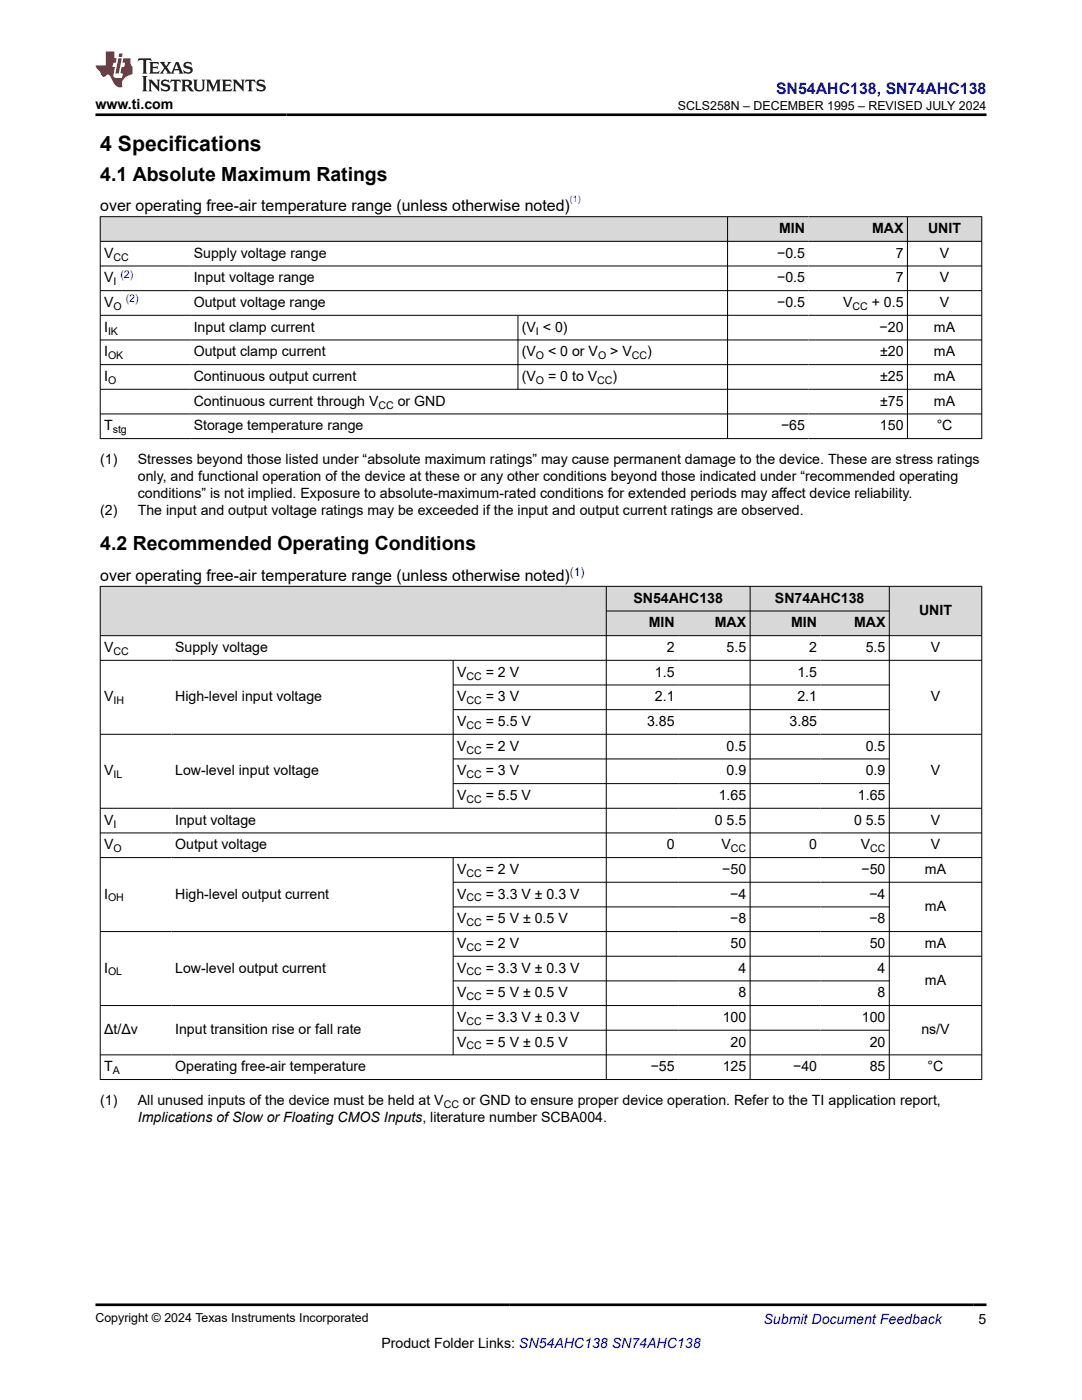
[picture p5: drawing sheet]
<svg xmlns="http://www.w3.org/2000/svg" width="216mm" height="279mm" viewBox="0 0 216 279" stroke-linecap="round" stroke-linejoin="round" font-family="sans-serif">
<defs><g id="words">
<text font-size="4.2" x="20" y="30.2">4 Specifications</text>
<g font-size="3.9">
<text x="20" y="36">4.1 Absolute Maximum Ratings</text>
<text x="20" y="109.8">4.2 Recommended Operating Conditions</text>
</g>
<text font-size="3.2" fill="#00f" x="154.8" y="18.7">SN54AHC138, SN74AHC138</text>
<g font-size="3.2">
<text x="20" y="42.2">over operating free-air temperature range (unless otherwise noted)</text>
<text x="20" y="116">over operating free-air temperature range (unless otherwise noted)</text>
</g>
<g font-size="2.8">
<text x="19" y="21.8">www.ti.com</text>
<text x="155.5" y="46.5">MIN</text>
<text x="174" y="46.5">MAX</text>
<text x="185.2" y="46.5">UNIT</text>
<text x="20.8" y="51.4">V</text>
<text x="38.7" y="51.4">Supply voltage range</text>
<text x="155.1" y="51.4">−0.5</text>
<text x="178.7" y="51.4">7</text>
<text x="187.5" y="51.4">V</text>
<text x="20.8" y="56.4">V</text>
<text x="38.7" y="56.4">Input voltage range</text>
<text x="155.1" y="56.4">−0.5</text>
<text x="178.7" y="56.4">7</text>
<text x="187.5" y="56.4">V</text>
<text x="20.8" y="61.3">V</text>
<text x="38.7" y="61.3">Output voltage range</text>
<text x="155.1" y="61.3">−0.5</text>
<text x="168.2" y="61.3">V</text>
<text x="173.9" y="61.3">+ 0.5</text>
<text x="187.5" y="61.3">V</text>
<text x="20.8" y="66.2">I</text>
<text x="20.8" y="71.1">I</text>
<text x="38.7" y="66.2">Input clamp current</text>
<text x="38.7" y="71.1">Output clamp current</text>
<text x="104.1" y="66.2">(V &lt; 0)</text>
<text x="104.1" y="71.1">(V</text>
<text x="109.4" y="71.1">&lt; 0 or V</text>
<text x="121.8" y="71.1">&gt; V</text>
<text x="129.1" y="71.1">)</text>
<text x="175.5" y="66.2">−20</text>
<text x="175.6" y="71.1">±20</text>
<text x="186.4" y="66.2">mA</text>
<text x="186.4" y="71.1">mA</text>
<text x="20.8" y="76">I</text>
<text x="38.7" y="76">Continuous output current</text>
<text x="104.1" y="76">(V</text>
<text x="109.4" y="76">= 0 to V</text>
<text x="122.2" y="76">)</text>
<text x="175.6" y="76">±25</text>
<text x="186.4" y="76">mA</text>
<text x="38.7" y="81">Continuous current through V</text>
<text x="79.4" y="81">or GND</text>
<text x="175.6" y="81">±75</text>
<text x="186.4" y="81">mA</text>
<text x="20.8" y="85.9">T</text>
<text x="38.7" y="85.9">Storage temperature range</text>
<text x="155.9" y="85.9">−65</text>
<text x="175.6" y="85.9">150</text>
<text x="186.9" y="85.9">°C</text>
<text x="20" y="92.7">(1)</text>
<text x="27.5" y="92.7">Stresses beyond those listed under “absolute maximum ratings” may cause permanent damage to the device. These are stress ratings</text>
<text x="27.5" y="96.1">only, and functional operation of the device at these or any other conditions beyond those indicated under “recommended operating</text>
<text x="27.5" y="99.5">conditions” is not implied. Exposure to absolute-maximum-rated conditions for extended periods may affect device reliability.</text>
<text x="20" y="102.8">(2)</text>
<text x="27.5" y="102.8">The input and output voltage ratings may be exceeded if the input and output current ratings are observed.</text>
<text x="126.4" y="120.3">SN54AHC138</text>
<text x="129.4" y="125.2">MIN</text>
<text x="142.6" y="125.2">MAX</text>
<text x="154.6" y="120.3">SN74AHC138</text>
<text x="157.9" y="125.2">MIN</text>
<text x="170.4" y="125.2">MAX</text>
<text x="183.4" y="122.8">UNIT</text>
<text x="20.8" y="130.1">V</text>
<text x="35" y="130.1">Supply voltage</text>
<text x="133.1" y="130.1">2</text>
<text x="145" y="130.1">5.5</text>
<text x="161.5" y="130.1">2</text>
<text x="172.8" y="130.1">5.5</text>
<text x="185.7" y="130.1">V</text>
<text x="91.2" y="135.1">V</text>
<text x="96.9" y="135.1">= 2 V</text>
<text x="130.7" y="135.1">1.5</text>
<text x="159.1" y="135.1">1.5</text>
<text x="20.8" y="140">V</text>
<text x="35" y="140">High-level input voltage</text>
<text x="91.2" y="140">V</text>
<text x="96.9" y="140">= 3 V</text>
<text x="130.7" y="140">2.1</text>
<text x="159.1" y="140">2.1</text>
<text x="185.7" y="140">V</text>
<text x="91.2" y="144.9">V</text>
<text x="91.2" y="149.8">V</text>
<text x="96.9" y="144.9">= 5.5 V</text>
<text x="96.9" y="149.8">= 2 V</text>
<text x="129.1" y="144.9">3.85</text>
<text x="145" y="149.8">0.5</text>
<text x="157.5" y="144.9">3.85</text>
<text x="172.8" y="149.8">0.5</text>
<text x="20.8" y="154.7">V</text>
<text x="35" y="154.7">Low-level input voltage</text>
<text x="91.2" y="154.7">V</text>
<text x="96.9" y="154.7">= 3 V</text>
<text x="145" y="154.7">0.9</text>
<text x="172.8" y="154.7">0.9</text>
<text x="185.7" y="154.7">V</text>
<text x="91.2" y="159.7">V</text>
<text x="96.9" y="159.7">= 5.5 V</text>
<text x="143.4" y="159.7">1.65</text>
<text x="171.2" y="159.7">1.65</text>
<text x="20.8" y="164.6">V</text>
<text x="35" y="164.6">Input voltage</text>
<text x="142.6" y="164.6">0 5.5</text>
<text x="170.4" y="164.6">0 5.5</text>
<text x="185.7" y="164.6">V</text>
<text x="20.8" y="169.5">V</text>
<text x="35" y="169.5">Output voltage</text>
<text x="133.1" y="169.5">0</text>
<text x="144" y="169.5">V</text>
<text x="161.5" y="169.5">0</text>
<text x="171.7" y="169.5">V</text>
<text x="185.7" y="169.5">V</text>
<text x="20.8" y="179.3">I</text>
<text x="35" y="179.3">High-level output current</text>
<text x="91.2" y="179.3">V</text>
<text x="91.2" y="174.4">V</text>
<text x="96.9" y="179.3">= 3.3 V ± 0.3 V</text>
<text x="96.9" y="174.4">= 2 V</text>
<text x="144.1" y="174.4">−50</text>
<text x="145.7" y="179.3">−4</text>
<text x="171.9" y="174.4">−50</text>
<text x="173.5" y="179.3">−4</text>
<text x="184.6" y="174.4">mA</text>
<text x="91.2" y="184.3">V</text>
<text x="96.9" y="184.3">= 5 V ± 0.5 V</text>
<text x="145.7" y="184.3">−8</text>
<text x="173.5" y="184.3">−8</text>
<text x="184.6" y="181.8">mA</text>
<text x="91.2" y="189.2">V</text>
<text x="96.9" y="189.2">= 2 V</text>
<text x="145.8" y="189.2">50</text>
<text x="173.5" y="189.2">50</text>
<text x="184.6" y="189.2">mA</text>
<text x="20.8" y="194.1">I</text>
<text x="35" y="194.1">Low-level output current</text>
<text x="91.2" y="194.1">V</text>
<text x="96.9" y="194.1">= 3.3 V ± 0.3 V</text>
<text x="147.3" y="194.1">4</text>
<text x="175.1" y="194.1">4</text>
<text x="184.6" y="196.6">mA</text>
<text x="91.2" y="199">V</text>
<text x="91.2" y="204">V</text>
<text x="96.9" y="199">= 5 V ± 0.5 V</text>
<text x="96.9" y="204">= 3.3 V ± 0.3 V</text>
<text x="144.2" y="204">100</text>
<text x="147.3" y="199">8</text>
<text x="172" y="204">100</text>
<text x="175.1" y="199">8</text>
<text x="20.8" y="206.4">Δt/Δv</text>
<text x="35" y="206.4">Input transition rise or fall rate</text>
<text x="91.2" y="208.9">V</text>
<text x="96.9" y="208.9">= 5 V ± 0.5 V</text>
<text x="145.8" y="208.9">20</text>
<text x="173.5" y="208.9">20</text>
<text x="183.9" y="206.4">ns/V</text>
<text x="20.8" y="213.8">T</text>
<text x="35" y="213.8">Operating free-air temperature</text>
<text x="129.8" y="213.8">−55</text>
<text x="144.2" y="213.8">125</text>
<text x="158.3" y="213.8">−40</text>
<text x="173.5" y="213.8">85</text>
<text x="185.1" y="213.8">°C</text>
<text x="20" y="220.6">(1)</text>
<text x="27.5" y="220.6">All unused inputs of the device must be held at V</text>
<text x="92.4" y="220.6">or GND to ensure proper device operation. Refer to the TI application report,</text>
<text x="27.5" y="224">Implications of Slow or Floating CMOS Inputs, literature number SCBA004.</text>
<text x="76.1" y="269">Product Folder Links: SN54AHC138 SN74AHC138</text>
<text x="195.3" y="264.2">5</text>
</g>
<text font-size="2.8" fill="#00f" x="152.4" y="264.2">Submit Document Feedback</text>
<g font-size="2.5">
<text x="135.3" y="21.9">SCLS258N – DECEMBER 1995 – REVISED JULY 2024</text>
<text x="19" y="263.9">Copyright © 2024 Texas Instruments Incorporated</text>
</g>
<text font-size="2.4" fill="#00f" x="113.7" y="114.9">(1)</text>
<g font-size="2.1">
<text x="22.6" y="52">CC</text>
<text x="22.6" y="56.9">I</text>
<text x="22.6" y="61.8">O</text>
<text x="170.1" y="61.8">CC</text>
<text x="21.6" y="66.8">IK</text>
<text x="21.6" y="71.7">OK</text>
<text x="106.9" y="66.8">I</text>
<text x="106.9" y="71.7">O</text>
<text x="119.3" y="71.7">O</text>
<text x="126.1" y="71.7">CC</text>
<text x="21.6" y="76.6">O</text>
<text x="106.9" y="76.6">O</text>
<text x="119.2" y="76.6">CC</text>
<text x="75.5" y="81.5">CC</text>
<text x="22.5" y="86.4">stg</text>
<text x="22.6" y="130.7">CC</text>
<text x="93.1" y="135.6">CC</text>
<text x="22.6" y="140.5">IH</text>
<text x="93.1" y="140.5">CC</text>
<text x="93.1" y="145.5">CC</text>
<text x="22.6" y="155.3">IL</text>
<text x="93.1" y="155.3">CC</text>
<text x="93.1" y="150.4">CC</text>
<text x="93.1" y="160.2">CC</text>
<text x="22.6" y="165.1">I</text>
<text x="22.6" y="170.1">O</text>
<text x="145.9" y="170.1">CC</text>
<text x="173.6" y="170.1">CC</text>
<text x="21.6" y="179.9">OH</text>
<text x="93.1" y="179.9">CC</text>
<text x="93.1" y="175">CC</text>
<text x="93.1" y="184.8">CC</text>
<text x="93.1" y="189.8">CC</text>
<text x="21.6" y="194.7">OL</text>
<text x="93.1" y="194.7">CC</text>
<text x="93.1" y="199.6">CC</text>
<text x="93.1" y="209.4">CC</text>
<text x="93.1" y="204.5">CC</text>
<text x="22.5" y="214.4">A</text>
<text x="88.5" y="221.2">CC</text>
</g>
<g font-size="2.1" fill="#00f">
<text x="24" y="55.4">(2)</text>
<text x="25.1" y="60.3">(2)</text>
</g>
<text font-size="1.8" fill="#00f" x="113.7" y="40.3">(1)</text>
</g></defs>
<g fill="#d8d8d8">
<path d="M20 43.2h175.9v5h-175.9z" fill-rule="evenodd"/>
<path d="M20.1 43.3h125v4.8h-125z" fill-rule="evenodd"/>
<path d="M145.2 43.3h16.1v4.8h-16.1z" fill-rule="evenodd"/>
<path d="M161.3 43.3h19.7v4.8h-19.7z" fill-rule="evenodd"/>
<path d="M181.1 43.3h14.7v4.8h-14.7z" fill-rule="evenodd"/>
</g>
<g fill="none" stroke="#000" stroke-width=".2">
<path d="M19.9 43.2h176.1M19.9 48.2h176.1M19.9 53.1h176.1M19.9 58h176.1M20 43.2v44.4M145.2 43.2v44.4M181.1 43.2v44.4M195.9 43.2v44.4M19.9 62.9h176.1M19.9 67.8h176.1M19.9 72.8h176.1M19.9 77.7h176.1"/>
<path d="M103.4 62.9v14.9M19.9 82.6h176.1M19.9 87.5h176.1"/>
</g>
<g fill="#d8d8d8">
<path d="M20 117h175.9v4.9h-175.9z" fill-rule="evenodd"/>
<path d="M20.1 117.1h100.8v9.7h-100.8z" fill-rule="evenodd"/>
<path d="M121 117.1h28.6v4.8h-28.6z" fill-rule="evenodd"/>
<path d="M149.7 117.1h27.7v4.8h-27.7z" fill-rule="evenodd"/>
<path d="M177.5 117.1h18.3v9.7h-18.3z" fill-rule="evenodd"/>
<path d="M121 122h14.3v4.8h-14.3z" fill-rule="evenodd"/>
<path d="M135.3 122h14.3v4.8h-14.3z" fill-rule="evenodd"/>
<path d="M149.7 122h14v4.8h-14z" fill-rule="evenodd"/>
<path d="M163.7 122h13.7v4.8h-13.7z" fill-rule="evenodd"/>
</g>
<g fill="none" stroke="#000" stroke-width=".2">
<path d="M19.9 117h176.1M20 117v98.5M121 117v98.5M149.7 117v98.5M177.5 117v98.5M195.9 117v98.5M19.9 126.9h176.1M19.9 131.8h176.1M90.4 131.8v29.6M90.4 136.7h87.1M121 121.9h56.5M19.9 146.5h176.1"/>
<path d="M90.4 141.6h87.1M90.4 151.5h87.1M90.4 156.4h87.1M19.9 161.3h176.1M19.9 166.2h176.1M19.9 171.2h176.1M90.4 171.2v39.4M90.4 176.1h105.6M19.9 185.9h176.1M90.4 181h87.1M90.4 190.8h105.6M90.4 195.8h87.1"/>
<path d="M19.9 200.7h176.1M19.9 210.5h176.1M19.9 215.4h176.1M90.4 205.6h87.1"/>
</g>
<path d="M27.7 11.6l-.2 .6 .5-.2h.6v.1v2.2l-.2 .4h1l-.2-.4v-2.2v-.1h.5l.5 .2-.1-.6zM29.8 12.4l.2 .3v1.6l-.2 .4h1.9l.1-.6a1.08 1.08 0 0 1-1.3 .2v-.7h.6l.4 .2v-.7l-.4 .2h-.6v-.5l.2-.2a1 1 0 0 1 1 .3l-.1-.5zM31.8 12.4l1 1.1-1 1.2h.9l-.2-.2 .4-.8 .5 .8-.2 .2h1.6l-.2-.2 .1-.5h1l.1 .5-.1 .2h.9l-.2-.4-.8-1.9h-.5l-1 2.1-.8-1.1 .9-1h-.8l.2 .2-.5 .6-.3-.6 .1-.2zM35.2 12.8l.4 1h-.8zM36.8 12.5a.65 .65 0 0 0-.2 .7 .65 .65 0 0 0 .6 .5l.7 .1 .1 .3a.79 .79 0 0 1-.7 .4 .79 .79 0 0 1-.7-.5l.1 .7 .2-.1a.93 .93 0 0 0 1.1 0 .93 .93 0 0 0 .4-.9 1.46 1.46 0 0 0-1.2-.6l-.1-.3a1.09 1.09 0 0 1 1.2 .2l-.2-.6-.1 .1-.6-.2zM28.4 15.2l.2 .4v2.2l-.2 .4h1l-.2-.4v-2.2l.2-.4zM29.6 15.9l.2 .4v1.5l-.2 .4h.8l-.3-.4v-1.3l1.7 1.8v-2l.2-.4h-.8l.2 .2 .1 1.1-1.2-1.3zM32.3 16a.65 .65 0 0 0-.2 .8 .65 .65 0 0 0 .7 .4l.6 .2 .1 .2a.79 .79 0 0 1-.7 .4 .79 .79 0 0 1-.7-.5l.1 .7 .2-.1a.93 .93 0 0 0 1.1 .1 .93 .93 0 0 0 .4-1 1.46 1.46 0 0 0-1.2-.5l-.1-.4a1.09 1.09 0 0 1 1.2 .2l-.2-.6-.1 .1-.6-.1zM34.1 15.9l-.1 .6a.63 .63 0 0 1 .7-.3l.1 1.6-.3 .4h1l-.2-.4v-1.6a.66 .66 0 0 1 .8 .3l-.1-.6zM36.2 15.9l.2 .4v1.5l-.2 .4h.9l-.2-.2v-.7h.5l.1 .2a.79 .79 0 0 0 1.2 .6l-1-.9a.61 .61 0 0 0 .6-.6 .61 .61 0 0 0-.5-.7zM36.9 16.2h.2a.47 .47 0 0 1 .5 .1 .47 .47 0 0 1 .1 .5l-.2 .1-.6 .1zM38.5 15.9l.2 .2a2.27 2.27 0 0 0 .4 2 1.04 1.04 0 0 0 1.7-.7v-1.3l.2-.2h-.8l.2 .4v1.1a.6 .6 0 0 1-.6 .6 .6 .6 0 0 1-.6-.6v-1.1l.3-.4zM41.1 15.9l.2 .4v1.5l-.2 .4h.7l-.2-.4v-1.4l.9 1.9 .8-1.9v1.4l-.2 .4h1l-.3-.4v-1.5l.3-.4h-.8l-.7 1.5-.7-1.5zM44.3 15.9l.2 .4v1.5l-.2 .4h1.9l.1-.6a1.09 1.09 0 0 1-1.3 .2v-.7h.6l.4 .2v-.6l-.4 .2h-.6v-.6l.2-.1a1.01 1.01 0 0 1 1 .3l-.1-.6zM46.4 15.9l.3 .4v1.5l-.3 .4h.8l-.2-.4v-1.3l1.6 1.8v-2l.2-.4h-.7l.2 .2v1.1l-1.2-1.3zM49 15.9l-.1 .6a.63 .63 0 0 1 .8-.3v1.6l-.3 .4h1l-.2-.4v-1.6a.66 .66 0 0 1 .8 .3l-.1-.6zM51.4 16a.65 .65 0 0 0-.2 .8 .65 .65 0 0 0 .6 .4l.6 .2 .2 .2a.79 .79 0 0 1-.8 .4 .79 .79 0 0 1-.6-.5l.1 .7 .2-.1a.93 .93 0 0 0 1 .1 .93 .93 0 0 0 .5-1 1.46 1.46 0 0 0-1.3-.5l-.1-.4a1.09 1.09 0 0 1 1.3 .2l-.2-.6-.2 .1-.5-.1z" fill="#231f20"/>
<path d="M21.1 10.3v2.7h-2.1l.1 .4 .9 1a.95 .95 0 0 0 .9 .9 .59 .59 0 0 1 .6-.4 .59 .59 0 0 1 .5 .3l.4 .8a1.59 1.59 0 0 0 2.1 1.4 1.61 1.61 0 0 1 1-2.3l1-.3-.1-1.5a1.59 1.59 0 0 1-.4-1.7h-1.4l-.2 .9h.5l-.1 .9h-.5l-.2 .9v.3l.4 .1-.2 .9h-.6a.73 .73 0 0 1-1.1-.7l.3-1.5h-.5l.2-.9h.5l.2-.9h-.5v-1.3zM23.6 11.6l-.6 3.1h.7l.6-3.1zM23.8 10.7l-.1 .6h.7l.1-.6z" fill="#ed1c24"/>
<path d="M19 22.9h177.8M19 260.4h177.8" fill="none" stroke="#000" stroke-width=".53"/>
<use href="#words"/>
</svg>
